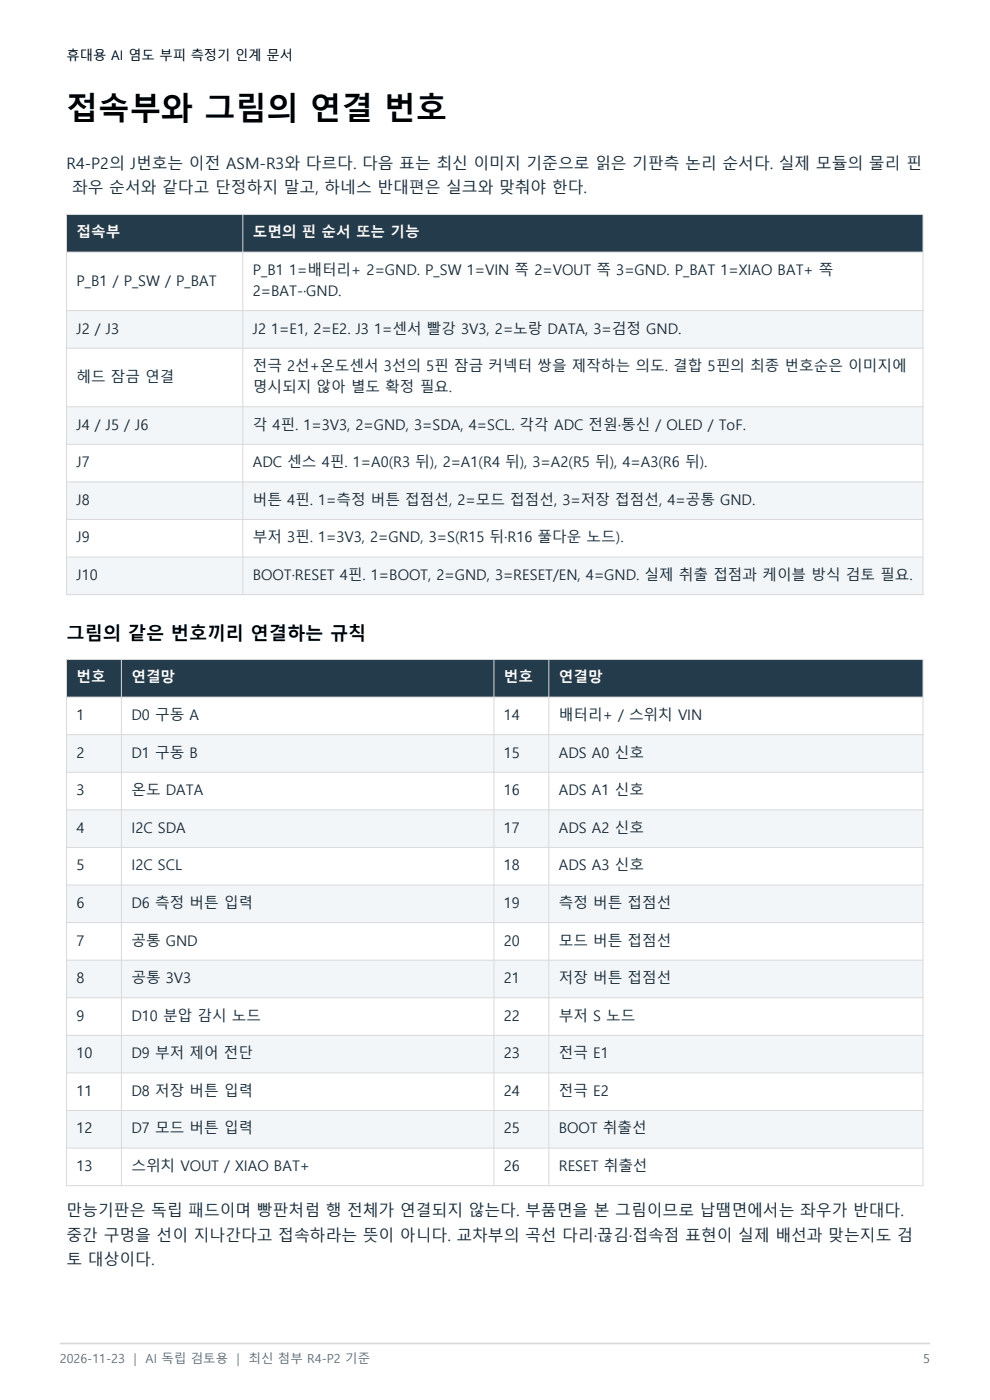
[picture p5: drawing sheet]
<svg xmlns="http://www.w3.org/2000/svg" width="210mm" height="297mm" viewBox="0 0 210 297" stroke-linecap="round" stroke-linejoin="round" font-family="sans-serif">
<defs><g id="words">
<text font-size="6.7" x="14.1" y="25.4">접속부와 그림의 연결 번호</text>
<text font-size="3.9" x="14.1" y="135.7">그림의 같은 번호끼리 연결하는 규칙</text>
<g font-size="3.4" fill="#172b3a">
<text x="14.1" y="35.8">R4-P2의 J번호는 이전 ASM-R3와 다르다. 다음 표는 최신 이미지 기준으로 읽은 기판측 논리 순서다. 실제 모듈의 물리 핀</text>
<text x="15.3" y="40.9">좌우 순서와 같다고 단정하지 말고, 하네스 반대편은 실크와 맞춰야 한다.</text>
<text x="14.1" y="258.1">만능기판은 독립 패드이며 빵판처럼 행 전체가 연결되지 않는다. 부품면을 본 그림이므로 납땜면에서는 좌우가 반대다.</text>
<text x="14.1" y="263.2">중간 구멍을 선이 지나간다고 접속하라는 뜻이 아니다. 교차부의 곡선 다리·끊김·접속점 표현이 실제 배선과 맞는지도 검</text>
<text x="14.1" y="268.3">토 대상이다.</text>
</g>
<g font-size="3.1" fill="#fff">
<text x="16.2" y="50.4">접속부</text>
<text x="53.6" y="50.4">도면의 핀 순서 또는 기능</text>
<text x="16.2" y="144.8">번호</text>
<text x="27.9" y="144.8">연결망</text>
<text x="106.9" y="144.8">번호</text>
<text x="118.5" y="144.8">연결망</text>
</g>
<g font-size="3.1" fill="#172b3a">
<text x="53.6" y="58.3">P_B1 1=배터리+ 2=GND. P_SW 1=VIN 쪽 2=VOUT 쪽 3=GND. P_BAT 1=XIAO BAT+ 쪽</text>
<text x="16.2" y="60.6">P_B1 / P_SW / P_BAT</text>
<text x="53.6" y="62.8">2=BAT-·GND.</text>
<text x="16.2" y="70.8">J2 / J3</text>
<text x="53.6" y="70.8">J2 1=E1, 2=E2. J3 1=센서 빨강 3V3, 2=노랑 DATA, 3=검정 GND.</text>
<text x="16.2" y="81">헤드 잠금 연결</text>
<text x="53.6" y="78.7">전극 2선+온도센서 3선의 5핀 잠금 커넥터 쌍을 제작하는 의도. 결합 5핀의 최종 번호순은 이미지에</text>
<text x="53.6" y="83.2">명시되지 않아 별도 확정 필요.</text>
<text x="16.2" y="91.2">J4 / J5 / J6</text>
<text x="53.6" y="91.2">각 4핀. 1=3V3, 2=GND, 3=SDA, 4=SCL. 각각 ADC 전원·통신 / OLED / ToF.</text>
<text x="16.2" y="99.1">J7</text>
<text x="53.6" y="99.1">ADC 센스 4핀. 1=A0(R3 뒤), 2=A1(R4 뒤), 3=A2(R5 뒤), 4=A3(R6 뒤).</text>
<text x="16.2" y="107.1">J8</text>
<text x="53.6" y="107.1">버튼 4핀. 1=측정 버튼 접점선, 2=모드 접점선, 3=저장 접점선, 4=공통 GND.</text>
<text x="16.2" y="115.1">J9</text>
<text x="53.6" y="115.1">부저 3핀. 1=3V3, 2=GND, 3=S(R15 뒤·R16 풀다운 노드).</text>
<text x="16.2" y="123">J10</text>
<text x="53.6" y="123">BOOT·RESET 4핀. 1=BOOT, 2=GND, 3=RESET/EN, 4=GND. 실제 취출 접점과 케이블 방식 검토 필요.</text>
<text x="16.2" y="152.8">1</text>
<text x="27.9" y="152.8">D0 구동 A</text>
<text x="106.9" y="152.8">14</text>
<text x="118.5" y="152.8">배터리+ / 스위치 VIN</text>
<text x="16.2" y="160.7">2</text>
<text x="27.9" y="160.7">D1 구동 B</text>
<text x="106.9" y="160.7">15</text>
<text x="118.5" y="160.7">ADS A0 신호</text>
<text x="16.2" y="168.7">3</text>
<text x="27.9" y="168.7">온도 DATA</text>
<text x="106.9" y="168.7">16</text>
<text x="118.5" y="168.7">ADS A1 신호</text>
<text x="16.2" y="176.7">4</text>
<text x="27.9" y="176.7">I2C SDA</text>
<text x="106.9" y="176.7">17</text>
<text x="118.5" y="176.7">ADS A2 신호</text>
<text x="16.2" y="184.6">5</text>
<text x="27.9" y="184.6">I2C SCL</text>
<text x="106.9" y="184.6">18</text>
<text x="118.5" y="184.6">ADS A3 신호</text>
<text x="16.2" y="192.6">6</text>
<text x="27.9" y="192.6">D6 측정 버튼 입력</text>
<text x="106.9" y="192.6">19</text>
<text x="118.5" y="192.6">측정 버튼 접점선</text>
<text x="16.2" y="200.6">7</text>
<text x="27.9" y="200.6">공통 GND</text>
<text x="106.9" y="200.6">20</text>
<text x="118.5" y="200.6">모드 버튼 접점선</text>
<text x="16.2" y="208.6">8</text>
<text x="27.9" y="208.6">공통 3V3</text>
<text x="106.9" y="208.6">21</text>
<text x="118.5" y="208.6">저장 버튼 접점선</text>
<text x="16.2" y="216.5">9</text>
<text x="27.9" y="216.5">D10 분압 감시 노드</text>
<text x="106.9" y="216.5">22</text>
<text x="118.5" y="216.5">부저 S 노드</text>
<text x="16.2" y="224.5">10</text>
<text x="27.9" y="224.5">D9 부저 제어 전단</text>
<text x="106.9" y="224.5">23</text>
<text x="118.5" y="224.5">전극 E1</text>
<text x="16.2" y="232.5">11</text>
<text x="27.9" y="232.5">D8 저장 버튼 입력</text>
<text x="106.9" y="232.5">24</text>
<text x="118.5" y="232.5">전극 E2</text>
<text x="16.2" y="240.5">12</text>
<text x="27.9" y="240.5">D7 모드 버튼 입력</text>
<text x="106.9" y="240.5">25</text>
<text x="118.5" y="240.5">BOOT 취출선</text>
<text x="16.2" y="248.4">13</text>
<text x="27.9" y="248.4">스위치 VOUT / XIAO BAT+</text>
<text x="106.9" y="248.4">26</text>
<text x="118.5" y="248.4">RESET 취출선</text>
</g>
<text font-size="2.8" x="14.1" y="12.7">휴대용 AI 염도 부피 측정기 인계 문서</text>
<g font-size="2.6" fill="#5f6b74">
<text x="12.7" y="289.2">2026-11-23</text>
<text x="28.4" y="289.2">|</text>
<text x="30.9" y="289.2">AI 독립 검토용</text>
<text x="50.3" y="289.2">|</text>
<text x="52.7" y="289.2">최신 첨부 R4-P2 기준</text>
<text x="195.8" y="289.2">5</text>
</g>
</g></defs>
<path d="M14.1 45.5h181.7v8h-181.7z" fill-rule="evenodd" fill="#243b4b"/>
<path d="M14.1 53.5h181.7v12.4h-181.7z" fill-rule="evenodd" fill="#fff"/>
<path d="M14.1 65.9h181.7v8h-181.7z" fill-rule="evenodd" fill="#f3f6f8"/>
<path d="M14.1 73.9h181.7v12.4h-181.7z" fill-rule="evenodd" fill="#fff"/>
<path d="M14.1 86.3h181.7v8h-181.7z" fill-rule="evenodd" fill="#f3f6f8"/>
<path d="M14.1 94.3h181.7v7.9h-181.7z" fill-rule="evenodd" fill="#fff"/>
<path d="M14.1 102.2h181.7v8h-181.7z" fill-rule="evenodd" fill="#f3f6f8"/>
<path d="M14.1 110.2h181.7v8h-181.7z" fill-rule="evenodd" fill="#fff"/>
<path d="M14.1 118.2h181.7v8h-181.7z" fill-rule="evenodd" fill="#f3f6f8"/>
<path d="M14.1 45.5h181.7v80.7h-181.7zM14.1 53.5h181.7M51.5 45.5v80.7M14.1 65.9h181.7M14.1 73.9h181.7M14.1 86.3h181.7M14.1 94.3h181.7M14.1 102.2h181.7M14.1 110.2h181.7M14.1 118.2h181.7" fill="none" stroke="#d9d9d9" stroke-width=".21"/>
<path d="M14.1 139.9h181.7v8h-181.7z" fill-rule="evenodd" fill="#243b4b"/>
<path d="M14.1 147.9h181.7v8h-181.7z" fill-rule="evenodd" fill="#fff"/>
<path d="M14.1 155.9h181.7v7.9h-181.7z" fill-rule="evenodd" fill="#f3f6f8"/>
<path d="M14.1 163.8h181.7v8h-181.7z" fill-rule="evenodd" fill="#fff"/>
<path d="M14.1 171.8h181.7v8h-181.7z" fill-rule="evenodd" fill="#f3f6f8"/>
<path d="M14.1 179.8h181.7v7.9h-181.7z" fill-rule="evenodd" fill="#fff"/>
<path d="M14.1 187.7h181.7v8h-181.7z" fill-rule="evenodd" fill="#f3f6f8"/>
<path d="M14.1 195.7h181.7v8h-181.7z" fill-rule="evenodd" fill="#fff"/>
<path d="M14.1 203.7h181.7v8h-181.7z" fill-rule="evenodd" fill="#f3f6f8"/>
<path d="M14.1 211.7h181.7v7.9h-181.7z" fill-rule="evenodd" fill="#fff"/>
<path d="M14.1 219.6h181.7v8h-181.7z" fill-rule="evenodd" fill="#f3f6f8"/>
<path d="M14.1 227.6h181.7v8h-181.7z" fill-rule="evenodd" fill="#fff"/>
<path d="M14.1 235.6h181.7v8h-181.7z" fill-rule="evenodd" fill="#f3f6f8"/>
<path d="M14.1 243.6h181.7v7.9h-181.7z" fill-rule="evenodd" fill="#fff"/>
<g fill="none" stroke="#d9d9d9" stroke-width=".21">
<path d="M14.1 139.9h181.7v111.6h-181.7zM25.8 139.9v111.6M104.8 139.9v111.6M116.4 139.9v111.6M14.1 147.9h181.7M14.1 155.9h181.7M14.1 163.8h181.7M14.1 171.8h181.7M14.1 179.8h181.7M14.1 187.7h181.7M14.1 195.7h181.7M14.1 203.7h181.7"/>
<path d="M14.1 211.7h181.7M14.1 219.6h181.7M14.1 227.6h181.7M14.1 235.6h181.7M14.1 243.6h181.7"/>
</g>
<path d="M12.7 285h184.6" fill="none" stroke="#d9d9d9" stroke-width=".35"/>
<use href="#words"/>
</svg>
